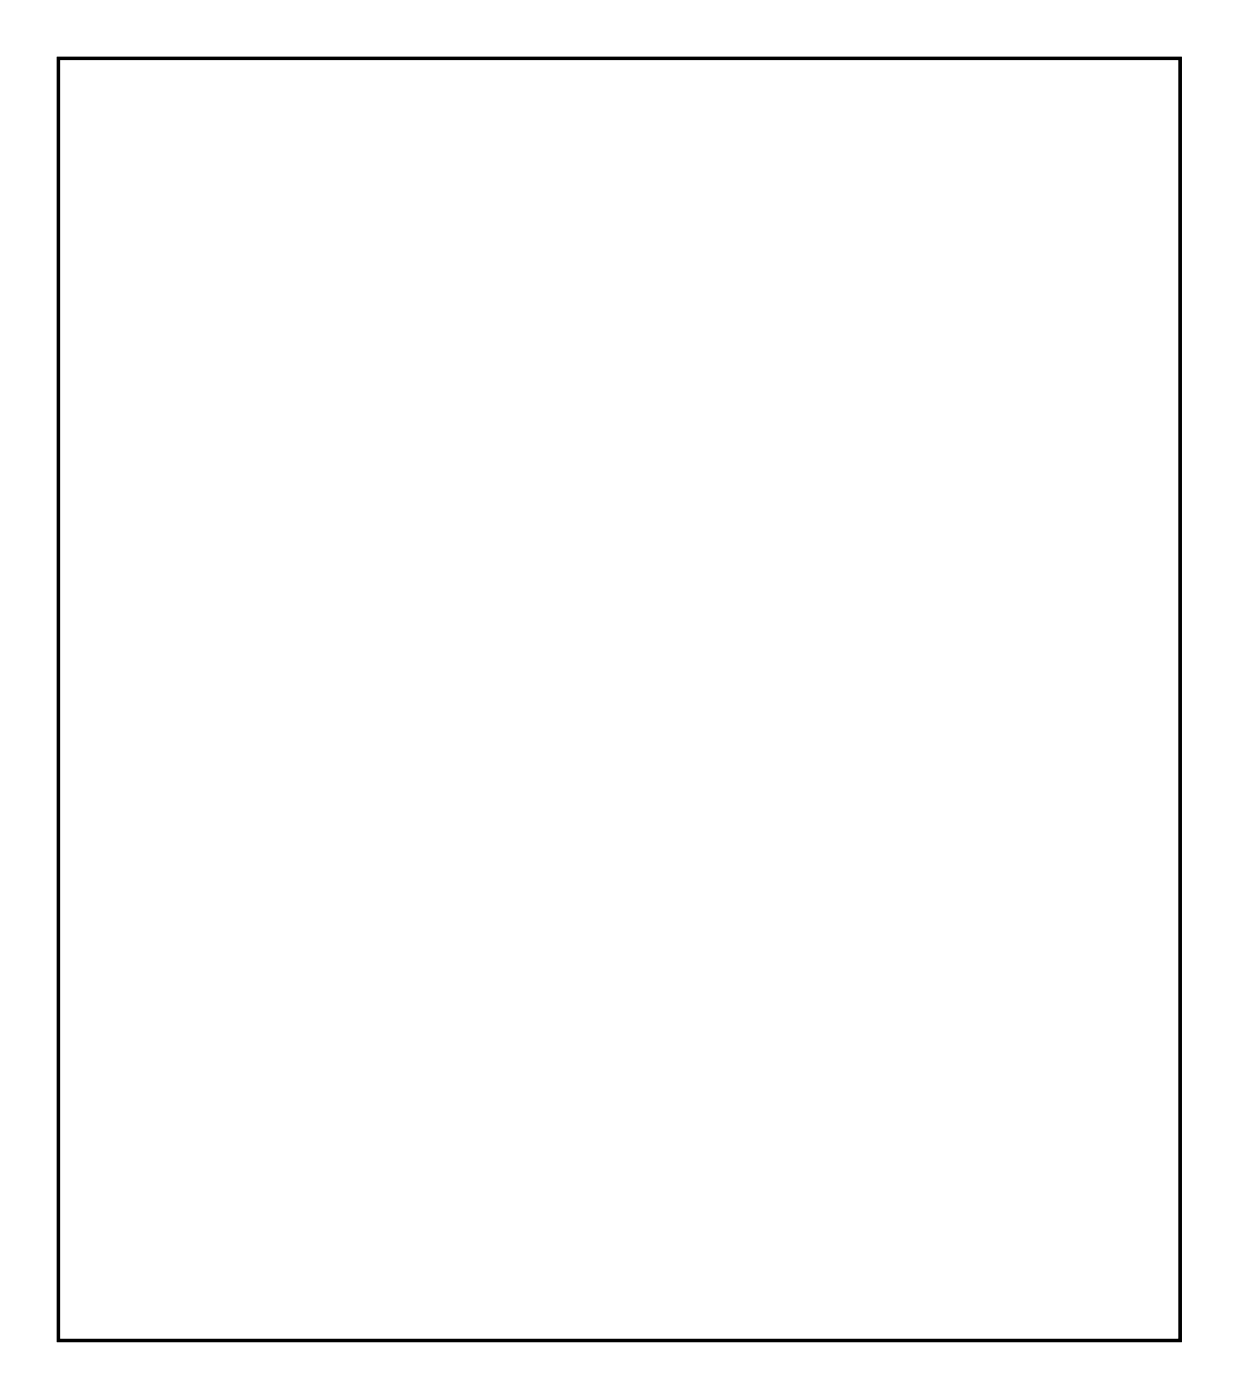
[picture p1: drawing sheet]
<svg xmlns="http://www.w3.org/2000/svg" width="77mm" height="87mm" viewBox="0 0 77 87" stroke-linecap="round" stroke-linejoin="round" font-family="sans-serif">
<path d="M3.6 3.6h69.8v79.8h-69.8z" fill="none" stroke="#000" stroke-width=".2"/>
<path d="M3.6 3.6v79.8h69.8v-79.8zM3.6 3.6h69.8v79.8h-69.8z" fill="#000"/>
<circle cx="60.8" cy="17.6" r=".74" fill="#fff"/>
<circle cx="60.8" cy="17.6" r=".74" fill="none" stroke="#fff" stroke-width=".25"/>
<circle cx="60.8" cy="22.5" r=".74" fill="#fff"/>
<circle cx="60.8" cy="22.5" r=".74" fill="none" stroke="#fff" stroke-width=".25"/>
<circle cx="63.9" cy="22.8" r=".89" fill="#fff"/>
<circle cx="63.9" cy="22.8" r=".89" fill="none" stroke="#fff" stroke-width=".25"/>
<circle cx="63.9" cy="17.3" r=".89" fill="#fff"/>
<circle cx="63.9" cy="17.3" r=".89" fill="none" stroke="#fff" stroke-width=".25"/>
<path d="M63 27.9h2v3.7h-2z" fill="#fff"/>
<path d="M63 27.9h2v3.7h-2z" fill="none" stroke="#fff" stroke-width=".25"/>
<path d="M60.5 27.9h2v3.7h-2z" fill="#fff"/>
<path d="M60.5 27.9h2v3.7h-2z" fill="none" stroke="#fff" stroke-width=".25"/>
<path d="M58 27.9h1.9v3.7h-1.9z" fill="#fff"/>
<path d="M58 27.9h1.9v3.7h-1.9z" fill="none" stroke="#fff" stroke-width=".25"/>
<path d="M55.4 27.9h2v3.7h-2z" fill="#fff"/>
<path d="M55.4 27.9h2v3.7h-2z" fill="none" stroke="#fff" stroke-width=".25"/>
<path d="M52.9 27.9h2v3.7h-2z" fill="#fff"/>
<path d="M52.9 27.9h2v3.7h-2z" fill="none" stroke="#fff" stroke-width=".25"/>
<path d="M50.3 27.9h2v3.7h-2z" fill="#fff"/>
<path d="M50.3 27.9h2v3.7h-2z" fill="none" stroke="#fff" stroke-width=".25"/>
<path d="M47.8 27.9h2v3.7h-2z" fill="#fff"/>
<path d="M47.8 27.9h2v3.7h-2z" fill="none" stroke="#fff" stroke-width=".25"/>
<path d="M45.3 27.9h1.9v3.7h-1.9z" fill="#fff"/>
<path d="M45.3 27.9h1.9v3.7h-1.9z" fill="none" stroke="#fff" stroke-width=".25"/>
<path d="M42.7 27.9h2v3.7h-2z" fill="#fff"/>
<path d="M42.7 27.9h2v3.7h-2z" fill="none" stroke="#fff" stroke-width=".25"/>
<path d="M40.2 27.9h2v3.7h-2z" fill="#fff"/>
<path d="M40.2 27.9h2v3.7h-2z" fill="none" stroke="#fff" stroke-width=".25"/>
<path d="M37.6 27.9h2v3.7h-2z" fill="#fff"/>
<path d="M37.6 27.9h2v3.7h-2z" fill="none" stroke="#fff" stroke-width=".25"/>
<path d="M35.1 27.9h2v3.7h-2z" fill="#fff"/>
<path d="M35.1 27.9h2v3.7h-2z" fill="none" stroke="#fff" stroke-width=".25"/>
<path d="M32.6 27.9h1.9v3.7h-1.9z" fill="#fff"/>
<path d="M32.6 27.9h1.9v3.7h-1.9z" fill="none" stroke="#fff" stroke-width=".25"/>
<path d="M30 27.9h2v3.7h-2z" fill="#fff"/>
<path d="M30 27.9h2v3.7h-2z" fill="none" stroke="#fff" stroke-width=".25"/>
<path d="M27.5 27.9h2v3.7h-2z" fill="#fff"/>
<path d="M27.5 27.9h2v3.7h-2z" fill="none" stroke="#fff" stroke-width=".25"/>
<path d="M24.9 27.9h2v3.7h-2z" fill="#fff"/>
<path d="M24.9 27.9h2v3.7h-2z" fill="none" stroke="#fff" stroke-width=".25"/>
<path d="M22.4 27.9h2v3.7h-2z" fill="#fff"/>
<path d="M22.4 27.9h2v3.7h-2z" fill="none" stroke="#fff" stroke-width=".25"/>
<path d="M19.9 27.9h1.9v3.7h-1.9z" fill="#fff"/>
<path d="M19.9 27.9h1.9v3.7h-1.9z" fill="none" stroke="#fff" stroke-width=".25"/>
<path d="M17.3 27.9h2v3.7h-2z" fill="#fff"/>
<path d="M17.3 27.9h2v3.7h-2z" fill="none" stroke="#fff" stroke-width=".25"/>
<path d="M14.8 27.9h2v3.7h-2z" fill="#fff"/>
<path d="M14.8 27.9h2v3.7h-2z" fill="none" stroke="#fff" stroke-width=".25"/>
<path d="M14.8 8.5h2v3.7h-2z" fill="#fff"/>
<path d="M14.8 8.5h2v3.7h-2z" fill="none" stroke="#fff" stroke-width=".25"/>
<path d="M17.3 8.5h2v3.7h-2z" fill="#fff"/>
<path d="M17.3 8.5h2v3.7h-2z" fill="none" stroke="#fff" stroke-width=".25"/>
<path d="M19.9 8.5h1.9v3.7h-1.9z" fill="#fff"/>
<path d="M19.9 8.5h1.9v3.7h-1.9z" fill="none" stroke="#fff" stroke-width=".25"/>
<path d="M22.4 8.5h2v3.7h-2z" fill="#fff"/>
<path d="M22.4 8.5h2v3.7h-2z" fill="none" stroke="#fff" stroke-width=".25"/>
<path d="M24.9 8.5h2v3.7h-2z" fill="#fff"/>
<path d="M24.9 8.5h2v3.7h-2z" fill="none" stroke="#fff" stroke-width=".25"/>
<path d="M27.5 8.5h2v3.7h-2z" fill="#fff"/>
<path d="M27.5 8.5h2v3.7h-2z" fill="none" stroke="#fff" stroke-width=".25"/>
<path d="M30 8.5h2v3.7h-2z" fill="#fff"/>
<path d="M30 8.5h2v3.7h-2z" fill="none" stroke="#fff" stroke-width=".25"/>
<path d="M32.6 8.5h1.9v3.7h-1.9z" fill="#fff"/>
<path d="M32.6 8.5h1.9v3.7h-1.9z" fill="none" stroke="#fff" stroke-width=".25"/>
<path d="M35.1 8.5h2v3.7h-2z" fill="#fff"/>
<path d="M35.1 8.5h2v3.7h-2z" fill="none" stroke="#fff" stroke-width=".25"/>
<path d="M37.6 8.5h2v3.7h-2z" fill="#fff"/>
<path d="M37.6 8.5h2v3.7h-2z" fill="none" stroke="#fff" stroke-width=".25"/>
<path d="M40.2 8.5h2v3.7h-2z" fill="#fff"/>
<path d="M40.2 8.5h2v3.7h-2z" fill="none" stroke="#fff" stroke-width=".25"/>
<path d="M42.7 8.5h2v3.7h-2z" fill="#fff"/>
<path d="M42.7 8.5h2v3.7h-2z" fill="none" stroke="#fff" stroke-width=".25"/>
<path d="M45.3 8.5h1.9v3.7h-1.9z" fill="#fff"/>
<path d="M45.3 8.5h1.9v3.7h-1.9z" fill="none" stroke="#fff" stroke-width=".25"/>
<path d="M47.8 8.5h2v3.7h-2z" fill="#fff"/>
<path d="M47.8 8.5h2v3.7h-2z" fill="none" stroke="#fff" stroke-width=".25"/>
<path d="M50.3 8.5h2v3.7h-2z" fill="#fff"/>
<path d="M50.3 8.5h2v3.7h-2z" fill="none" stroke="#fff" stroke-width=".25"/>
<path d="M52.9 8.5h2v3.7h-2z" fill="#fff"/>
<path d="M52.9 8.5h2v3.7h-2z" fill="none" stroke="#fff" stroke-width=".25"/>
<path d="M55.4 8.5h2v3.7h-2z" fill="#fff"/>
<path d="M55.4 8.5h2v3.7h-2z" fill="none" stroke="#fff" stroke-width=".25"/>
<path d="M58 8.5h1.9v3.7h-1.9z" fill="#fff"/>
<path d="M58 8.5h1.9v3.7h-1.9z" fill="none" stroke="#fff" stroke-width=".25"/>
<path d="M60.5 8.5h2v3.7h-2z" fill="#fff"/>
<path d="M60.5 8.5h2v3.7h-2z" fill="none" stroke="#fff" stroke-width=".25"/>
<path d="M63 8.5h2v3.7h-2z" fill="#fff"/>
<path d="M63 8.5h2v3.7h-2z" fill="none" stroke="#fff" stroke-width=".25"/>
<path d="M13.3 21.6h3.7v2h-3.7z" fill="#fff"/>
<path d="M13.3 21.6h3.7v2h-3.7z" fill="none" stroke="#fff" stroke-width=".25"/>
<path d="M13.3 19.1h3.7v1.9h-3.7z" fill="#fff"/>
<path d="M13.3 19.1h3.7v1.9h-3.7z" fill="none" stroke="#fff" stroke-width=".25"/>
<path d="M13.3 16.5h3.7v2h-3.7z" fill="#fff"/>
<path d="M13.3 16.5h3.7v2h-3.7z" fill="none" stroke="#fff" stroke-width=".25"/>
<circle cx="64" cy="28.9" r=".74" fill="#fff"/>
<circle cx="64" cy="28.9" r=".74" fill="none" stroke="#fff" stroke-width=".76" stroke-linecap="butt"/>
<path d="M64.2 28.9h.1" fill="none" stroke="#fff" stroke-width=".25"/>
<circle cx="61.5" cy="28.9" r=".74" fill="#fff"/>
<circle cx="61.5" cy="28.9" r=".74" fill="none" stroke="#fff" stroke-width=".76" stroke-linecap="butt"/>
<circle cx="59" cy="28.9" r=".74" fill="#fff"/>
<circle cx="59" cy="28.9" r=".74" fill="none" stroke="#fff" stroke-width=".76" stroke-linecap="butt"/>
<circle cx="56.4" cy="28.9" r=".74" fill="#fff"/>
<circle cx="56.4" cy="28.9" r=".74" fill="none" stroke="#fff" stroke-width=".76" stroke-linecap="butt"/>
<circle cx="53.9" cy="28.9" r=".74" fill="#fff"/>
<circle cx="53.9" cy="28.9" r=".74" fill="none" stroke="#fff" stroke-width=".76" stroke-linecap="butt"/>
<circle cx="51.3" cy="28.9" r=".74" fill="#fff"/>
<circle cx="51.3" cy="28.9" r=".74" fill="none" stroke="#fff" stroke-width=".76" stroke-linecap="butt"/>
<circle cx="48.8" cy="28.9" r=".74" fill="#fff"/>
<circle cx="48.8" cy="28.9" r=".74" fill="none" stroke="#fff" stroke-width=".76" stroke-linecap="butt"/>
<circle cx="46.3" cy="28.9" r=".74" fill="#fff"/>
<circle cx="46.3" cy="28.9" r=".74" fill="none" stroke="#fff" stroke-width=".76" stroke-linecap="butt"/>
<circle cx="43.7" cy="28.9" r=".74" fill="#fff"/>
<circle cx="43.7" cy="28.9" r=".74" fill="none" stroke="#fff" stroke-width=".76" stroke-linecap="butt"/>
<circle cx="41.2" cy="28.9" r=".74" fill="#fff"/>
<circle cx="41.2" cy="28.9" r=".74" fill="none" stroke="#fff" stroke-width=".76" stroke-linecap="butt"/>
<circle cx="38.6" cy="28.9" r=".74" fill="#fff"/>
<circle cx="38.6" cy="28.9" r=".74" fill="none" stroke="#fff" stroke-width=".76" stroke-linecap="butt"/>
<circle cx="36.1" cy="28.9" r=".74" fill="#fff"/>
<circle cx="36.1" cy="28.9" r=".74" fill="none" stroke="#fff" stroke-width=".76" stroke-linecap="butt"/>
<circle cx="33.6" cy="28.9" r=".74" fill="#fff"/>
<circle cx="33.6" cy="28.9" r=".74" fill="none" stroke="#fff" stroke-width=".76" stroke-linecap="butt"/>
<circle cx="31" cy="28.9" r=".74" fill="#fff"/>
<circle cx="31" cy="28.9" r=".74" fill="none" stroke="#fff" stroke-width=".76" stroke-linecap="butt"/>
<circle cx="28.5" cy="28.9" r=".74" fill="#fff"/>
<circle cx="28.5" cy="28.9" r=".74" fill="none" stroke="#fff" stroke-width=".76" stroke-linecap="butt"/>
<circle cx="25.9" cy="28.9" r=".74" fill="#fff"/>
<circle cx="25.9" cy="28.9" r=".74" fill="none" stroke="#fff" stroke-width=".76" stroke-linecap="butt"/>
<circle cx="23.4" cy="28.9" r=".74" fill="#fff"/>
<circle cx="23.4" cy="28.9" r=".74" fill="none" stroke="#fff" stroke-width=".76" stroke-linecap="butt"/>
<circle cx="20.9" cy="28.9" r=".74" fill="#fff"/>
<circle cx="20.9" cy="28.9" r=".74" fill="none" stroke="#fff" stroke-width=".76" stroke-linecap="butt"/>
<circle cx="18.3" cy="28.9" r=".74" fill="#fff"/>
<circle cx="18.3" cy="28.9" r=".74" fill="none" stroke="#fff" stroke-width=".76" stroke-linecap="butt"/>
<circle cx="15.8" cy="28.9" r=".74" fill="#fff"/>
<circle cx="15.8" cy="28.9" r=".74" fill="none" stroke="#fff" stroke-width=".76" stroke-linecap="butt"/>
<circle cx="15.8" cy="11.2" r=".74" fill="#fff"/>
<circle cx="15.8" cy="11.2" r=".74" fill="none" stroke="#fff" stroke-width=".76" stroke-linecap="butt"/>
<circle cx="18.3" cy="11.2" r=".74" fill="#fff"/>
<circle cx="18.3" cy="11.2" r=".74" fill="none" stroke="#fff" stroke-width=".76" stroke-linecap="butt"/>
<circle cx="20.9" cy="11.2" r=".74" fill="#fff"/>
<circle cx="20.9" cy="11.2" r=".74" fill="none" stroke="#fff" stroke-width=".76" stroke-linecap="butt"/>
<circle cx="23.4" cy="11.2" r=".74" fill="#fff"/>
<circle cx="23.4" cy="11.2" r=".74" fill="none" stroke="#fff" stroke-width=".76" stroke-linecap="butt"/>
<circle cx="25.9" cy="11.2" r=".74" fill="#fff"/>
<circle cx="25.9" cy="11.2" r=".74" fill="none" stroke="#fff" stroke-width=".76" stroke-linecap="butt"/>
<circle cx="28.5" cy="11.2" r=".74" fill="#fff"/>
<circle cx="28.5" cy="11.2" r=".74" fill="none" stroke="#fff" stroke-width=".76" stroke-linecap="butt"/>
<circle cx="31" cy="11.2" r=".74" fill="#fff"/>
<circle cx="31" cy="11.2" r=".74" fill="none" stroke="#fff" stroke-width=".76" stroke-linecap="butt"/>
<circle cx="33.6" cy="11.2" r=".74" fill="#fff"/>
<circle cx="33.6" cy="11.2" r=".74" fill="none" stroke="#fff" stroke-width=".76" stroke-linecap="butt"/>
<circle cx="36.1" cy="11.2" r=".74" fill="#fff"/>
<circle cx="36.1" cy="11.2" r=".74" fill="none" stroke="#fff" stroke-width=".76" stroke-linecap="butt"/>
<circle cx="38.6" cy="11.2" r=".74" fill="#fff"/>
<circle cx="38.6" cy="11.2" r=".74" fill="none" stroke="#fff" stroke-width=".76" stroke-linecap="butt"/>
<circle cx="41.2" cy="11.2" r=".74" fill="#fff"/>
<circle cx="41.2" cy="11.2" r=".74" fill="none" stroke="#fff" stroke-width=".76" stroke-linecap="butt"/>
<circle cx="43.7" cy="11.2" r=".74" fill="#fff"/>
<circle cx="43.7" cy="11.2" r=".74" fill="none" stroke="#fff" stroke-width=".76" stroke-linecap="butt"/>
<circle cx="46.3" cy="11.2" r=".74" fill="#fff"/>
<circle cx="46.3" cy="11.2" r=".74" fill="none" stroke="#fff" stroke-width=".76" stroke-linecap="butt"/>
<circle cx="48.8" cy="11.2" r=".74" fill="#fff"/>
<circle cx="48.8" cy="11.2" r=".74" fill="none" stroke="#fff" stroke-width=".76" stroke-linecap="butt"/>
<circle cx="51.3" cy="11.2" r=".74" fill="#fff"/>
<circle cx="51.3" cy="11.2" r=".74" fill="none" stroke="#fff" stroke-width=".76" stroke-linecap="butt"/>
<circle cx="53.9" cy="11.2" r=".74" fill="#fff"/>
<circle cx="53.9" cy="11.2" r=".74" fill="none" stroke="#fff" stroke-width=".76" stroke-linecap="butt"/>
<circle cx="56.4" cy="11.2" r=".74" fill="#fff"/>
<circle cx="56.4" cy="11.2" r=".74" fill="none" stroke="#fff" stroke-width=".76" stroke-linecap="butt"/>
<circle cx="59" cy="11.2" r=".74" fill="#fff"/>
<circle cx="59" cy="11.2" r=".74" fill="none" stroke="#fff" stroke-width=".76" stroke-linecap="butt"/>
<circle cx="61.5" cy="11.2" r=".74" fill="#fff"/>
<circle cx="61.5" cy="11.2" r=".74" fill="none" stroke="#fff" stroke-width=".76" stroke-linecap="butt"/>
<circle cx="64" cy="11.2" r=".74" fill="#fff"/>
<circle cx="64" cy="11.2" r=".74" fill="none" stroke="#fff" stroke-width=".76" stroke-linecap="butt"/>
<circle cx="15.8" cy="22.6" r=".74" fill="#fff"/>
<circle cx="15.8" cy="22.6" r=".74" fill="none" stroke="#fff" stroke-width=".76" stroke-linecap="butt"/>
<circle cx="15.8" cy="20" r=".74" fill="#fff"/>
<circle cx="15.8" cy="20" r=".74" fill="none" stroke="#fff" stroke-width=".76" stroke-linecap="butt"/>
<circle cx="15.8" cy="17.5" r=".74" fill="#fff"/>
<circle cx="15.8" cy="17.5" r=".74" fill="none" stroke="#fff" stroke-width=".76" stroke-linecap="butt"/>
<circle cx="56.4" cy="44.2" r=".74" fill="#fff"/>
<circle cx="56.4" cy="44.2" r=".74" fill="none" stroke="#fff" stroke-width=".76" stroke-linecap="butt"/>
<circle cx="59" cy="44.2" r=".74" fill="#fff"/>
<circle cx="59" cy="44.2" r=".74" fill="none" stroke="#fff" stroke-width=".76" stroke-linecap="butt"/>
<circle cx="61.5" cy="44.2" r=".74" fill="#fff"/>
<circle cx="61.5" cy="44.2" r=".74" fill="none" stroke="#fff" stroke-width=".76" stroke-linecap="butt"/>
<circle cx="64" cy="44.2" r=".74" fill="#fff"/>
<circle cx="64" cy="44.2" r=".74" fill="none" stroke="#fff" stroke-width=".76" stroke-linecap="butt"/>
<circle cx="66.6" cy="44.2" r=".74" fill="#fff"/>
<circle cx="66.6" cy="44.2" r=".74" fill="none" stroke="#fff" stroke-width=".76" stroke-linecap="butt"/>
<circle cx="69.1" cy="44.2" r=".74" fill="#fff"/>
<circle cx="69.1" cy="44.2" r=".74" fill="none" stroke="#fff" stroke-width=".76" stroke-linecap="butt"/>
<circle cx="64" cy="64.5" r=".74" fill="#fff"/>
<circle cx="64" cy="64.5" r=".74" fill="none" stroke="#fff" stroke-width=".76" stroke-linecap="butt"/>
<circle cx="61.5" cy="64.5" r=".74" fill="#fff"/>
<circle cx="61.5" cy="64.5" r=".74" fill="none" stroke="#fff" stroke-width=".76" stroke-linecap="butt"/>
<circle cx="59" cy="64.5" r=".74" fill="#fff"/>
<circle cx="59" cy="64.5" r=".74" fill="none" stroke="#fff" stroke-width=".76" stroke-linecap="butt"/>
<circle cx="56.4" cy="64.5" r=".74" fill="#fff"/>
<circle cx="56.4" cy="64.5" r=".74" fill="none" stroke="#fff" stroke-width=".76" stroke-linecap="butt"/>
<circle cx="53.9" cy="64.5" r=".74" fill="#fff"/>
<circle cx="53.9" cy="64.5" r=".74" fill="none" stroke="#fff" stroke-width=".76" stroke-linecap="butt"/>
<circle cx="51.3" cy="64.5" r=".74" fill="#fff"/>
<circle cx="51.3" cy="64.5" r=".74" fill="none" stroke="#fff" stroke-width=".76" stroke-linecap="butt"/>
<circle cx="48.8" cy="64.5" r=".74" fill="#fff"/>
<circle cx="48.8" cy="64.5" r=".74" fill="none" stroke="#fff" stroke-width=".76" stroke-linecap="butt"/>
<circle cx="46.3" cy="64.5" r=".74" fill="#fff"/>
<circle cx="46.3" cy="64.5" r=".74" fill="none" stroke="#fff" stroke-width=".76" stroke-linecap="butt"/>
<circle cx="69.1" cy="64.5" r=".74" fill="#fff"/>
<circle cx="69.1" cy="64.5" r=".74" fill="none" stroke="#fff" stroke-width=".76" stroke-linecap="butt"/>
<circle cx="66.6" cy="64.5" r=".74" fill="#fff"/>
<circle cx="66.6" cy="64.5" r=".74" fill="none" stroke="#fff" stroke-width=".76" stroke-linecap="butt"/>
<circle cx="22.9" cy="37.4" r=".53" fill="#fff"/>
<circle cx="22.9" cy="37.4" r=".53" fill="none" stroke="#fff" stroke-width=".51"/>
<circle cx="24.9" cy="37.4" r=".53" fill="#fff"/>
<circle cx="24.9" cy="37.4" r=".53" fill="none" stroke="#fff" stroke-width=".51"/>
<circle cx="26.9" cy="37.4" r=".53" fill="#fff"/>
<circle cx="26.9" cy="37.4" r=".53" fill="none" stroke="#fff" stroke-width=".51"/>
<circle cx="29" cy="37.4" r=".53" fill="#fff"/>
<circle cx="29" cy="37.4" r=".53" fill="none" stroke="#fff" stroke-width=".51"/>
<circle cx="31" cy="37.4" r=".53" fill="#fff"/>
<circle cx="31" cy="37.4" r=".53" fill="none" stroke="#fff" stroke-width=".51"/>
<circle cx="33" cy="37.4" r=".53" fill="#fff"/>
<circle cx="33" cy="37.4" r=".53" fill="none" stroke="#fff" stroke-width=".51"/>
<circle cx="35.1" cy="37.4" r=".53" fill="#fff"/>
<circle cx="35.1" cy="37.4" r=".53" fill="none" stroke="#fff" stroke-width=".51"/>
<circle cx="37.1" cy="37.4" r=".53" fill="#fff"/>
<circle cx="37.1" cy="37.4" r=".53" fill="none" stroke="#fff" stroke-width=".51"/>
<circle cx="39.1" cy="37.4" r=".53" fill="#fff"/>
<circle cx="39.1" cy="37.4" r=".53" fill="none" stroke="#fff" stroke-width=".51"/>
<circle cx="41.2" cy="37.4" r=".53" fill="#fff"/>
<circle cx="41.2" cy="37.4" r=".53" fill="none" stroke="#fff" stroke-width=".51"/>
<circle cx="41.2" cy="59.4" r=".53" fill="#fff"/>
<circle cx="41.2" cy="59.4" r=".53" fill="none" stroke="#fff" stroke-width=".51"/>
<circle cx="39.1" cy="59.4" r=".53" fill="#fff"/>
<circle cx="39.1" cy="59.4" r=".53" fill="none" stroke="#fff" stroke-width=".51"/>
<circle cx="37.1" cy="59.4" r=".53" fill="#fff"/>
<circle cx="37.1" cy="59.4" r=".53" fill="none" stroke="#fff" stroke-width=".51"/>
<circle cx="35.1" cy="59.4" r=".53" fill="#fff"/>
<circle cx="35.1" cy="59.4" r=".53" fill="none" stroke="#fff" stroke-width=".51"/>
<circle cx="33" cy="59.4" r=".53" fill="#fff"/>
<circle cx="33" cy="59.4" r=".53" fill="none" stroke="#fff" stroke-width=".51"/>
<circle cx="31" cy="59.4" r=".53" fill="#fff"/>
<circle cx="31" cy="59.4" r=".53" fill="none" stroke="#fff" stroke-width=".51"/>
<circle cx="29" cy="59.4" r=".53" fill="#fff"/>
<circle cx="29" cy="59.4" r=".53" fill="none" stroke="#fff" stroke-width=".51"/>
<circle cx="26.9" cy="59.4" r=".53" fill="#fff"/>
<circle cx="26.9" cy="59.4" r=".53" fill="none" stroke="#fff" stroke-width=".51"/>
<circle cx="24.9" cy="59.4" r=".53" fill="#fff"/>
<circle cx="24.9" cy="59.4" r=".53" fill="none" stroke="#fff" stroke-width=".51"/>
<circle cx="22.9" cy="59.4" r=".53" fill="#fff"/>
<circle cx="22.9" cy="59.4" r=".53" fill="none" stroke="#fff" stroke-width=".51"/>
<circle cx="64" cy="49.2" r=".63" fill="#fff"/>
<circle cx="64" cy="49.2" r=".63" fill="none" stroke="#fff" stroke-width=".68" stroke-linecap="butt"/>
<circle cx="61.5" cy="49.2" r=".63" fill="#fff"/>
<circle cx="61.5" cy="49.2" r=".63" fill="none" stroke="#fff" stroke-width=".68" stroke-linecap="butt"/>
<circle cx="56.4" cy="49.2" r=".63" fill="#fff"/>
<circle cx="56.4" cy="49.2" r=".63" fill="none" stroke="#fff" stroke-width=".68" stroke-linecap="butt"/>
<circle cx="59" cy="49.2" r=".63" fill="#fff"/>
<circle cx="59" cy="49.2" r=".63" fill="none" stroke="#fff" stroke-width=".68" stroke-linecap="butt"/>
</svg>
